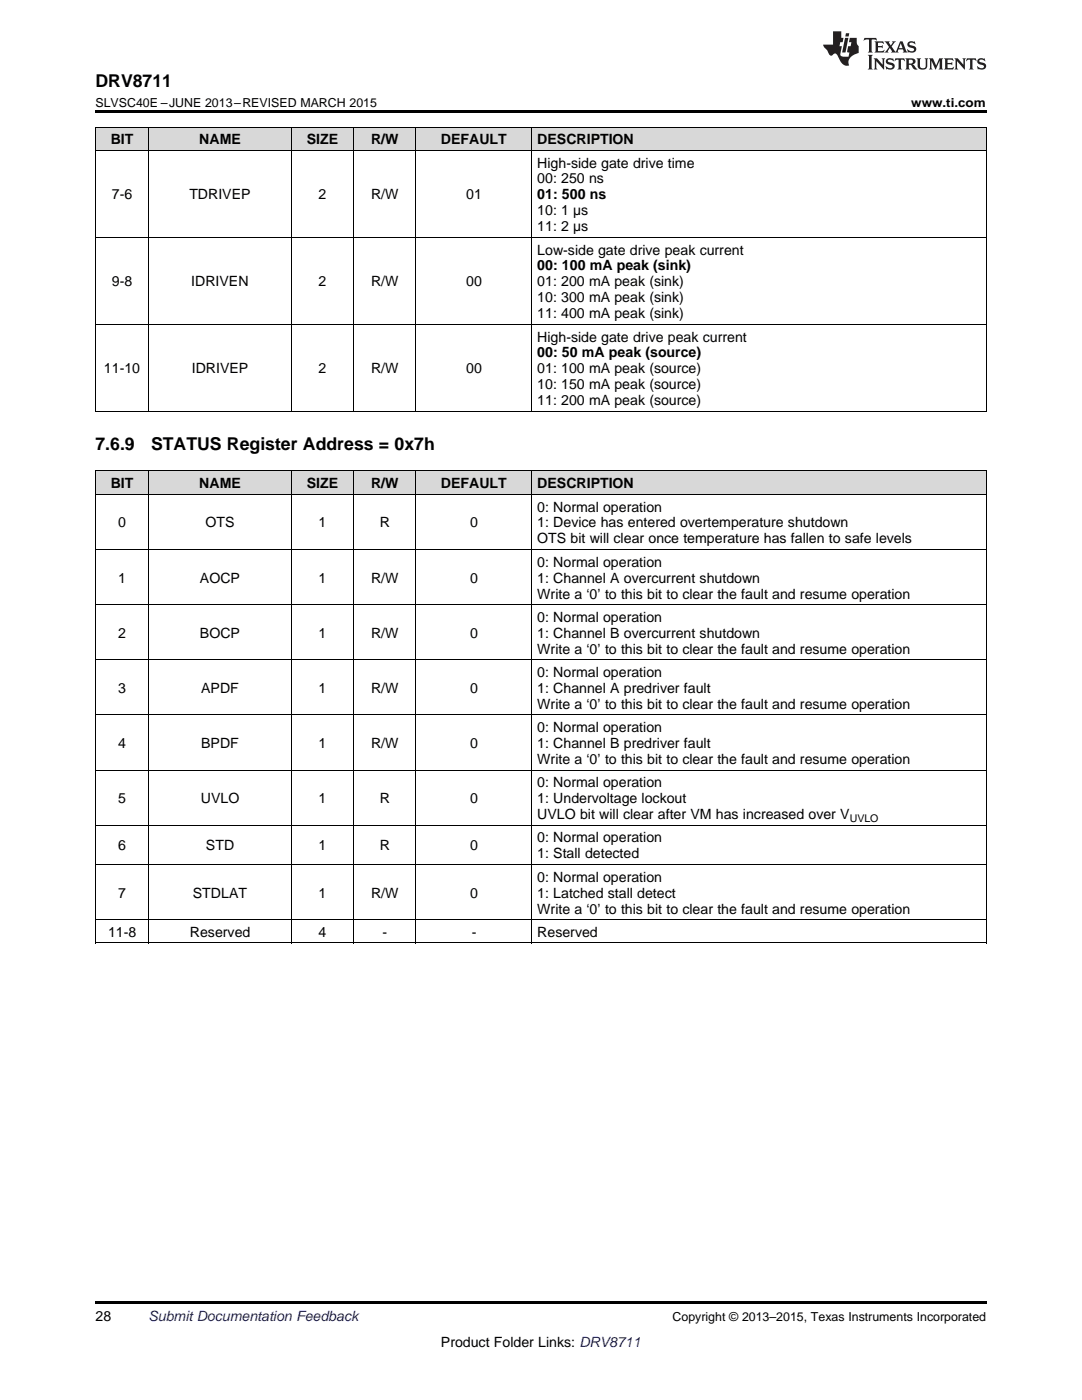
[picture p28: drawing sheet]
<svg xmlns="http://www.w3.org/2000/svg" width="216mm" height="279mm" viewBox="0 0 216 279" stroke-linecap="round" stroke-linejoin="round" font-family="sans-serif">
<defs><g id="words">
<g font-size="3.5">
<text x="19" y="17.3">DRV8711</text>
<text x="19" y="89.9">7.6.9</text>
<text x="30.1" y="89.9">STATUS Register Address = 0x7h</text>
</g>
<g font-size="2.8">
<text x="22.1" y="28.8">BIT</text>
<text x="39.8" y="28.8">NAME</text>
<text x="61.2" y="28.8">SIZE</text>
<text x="74" y="28.8">R/W</text>
<text x="88" y="28.8">DEFAULT</text>
<text x="107.2" y="28.8">DESCRIPTION</text>
<text x="107.2" y="33.4">High-side gate drive time</text>
<text x="22.3" y="39.8">7-6</text>
<text x="37.8" y="39.8">TDRIVEP</text>
<text x="63.6" y="39.8">2</text>
<text x="74" y="39.8">R/W</text>
<text x="93" y="39.8">01</text>
<text x="107.2" y="36.6">00: 250 ns</text>
<text x="107.2" y="39.8">01: 500 ns</text>
<text x="107.2" y="43">10: 1 µs</text>
<text x="107.2" y="46.1">11: 2 µs</text>
<text x="107.2" y="50.8">Low-side gate drive peak current</text>
<text x="107.2" y="54">00: 100 mA peak (sink)</text>
<text x="22.3" y="57.2">9-8</text>
<text x="38.2" y="57.2">IDRIVEN</text>
<text x="63.6" y="57.2">2</text>
<text x="74" y="57.2">R/W</text>
<text x="93" y="57.2">00</text>
<text x="107.2" y="57.2">01: 200 mA peak (sink)</text>
<text x="107.2" y="60.3">10: 300 mA peak (sink)</text>
<text x="107.2" y="63.5">11: 400 mA peak (sink)</text>
<text x="107.2" y="68.2">High-side gate drive peak current</text>
<text x="107.2" y="71.3">00: 50 mA peak (source)</text>
<text x="20.7" y="74.5">11-10</text>
<text x="38.3" y="74.5">IDRIVEP</text>
<text x="63.6" y="74.5">2</text>
<text x="74" y="74.5">R/W</text>
<text x="93" y="74.5">00</text>
<text x="107.2" y="74.5">01: 100 mA peak (source)</text>
<text x="107.2" y="77.7">10: 150 mA peak (source)</text>
<text x="107.2" y="80.9">11: 200 mA peak (source)</text>
<text x="22.1" y="97.4">BIT</text>
<text x="39.8" y="97.4">NAME</text>
<text x="61.2" y="97.4">SIZE</text>
<text x="74" y="97.4">R/W</text>
<text x="88" y="97.4">DEFAULT</text>
<text x="107.2" y="97.4">DESCRIPTION</text>
<text x="23.6" y="105.3">0</text>
<text x="41" y="105.3">OTS</text>
<text x="63.6" y="105.3">1</text>
<text x="75.8" y="105.3">R</text>
<text x="93.8" y="105.3">0</text>
<text x="107.2" y="102.1">0: Normal operation</text>
<text x="107.2" y="105.3">1: Device has entered overtemperature shutdown</text>
<text x="107.2" y="108.4">OTS bit will clear once temperature has fallen to safe levels</text>
<text x="107.2" y="113.1">0: Normal operation</text>
<text x="23.6" y="116.3">1</text>
<text x="39.9" y="116.3">AOCP</text>
<text x="63.6" y="116.3">1</text>
<text x="74" y="116.3">R/W</text>
<text x="93.8" y="116.3">0</text>
<text x="107.2" y="116.3">1: Channel A overcurrent shutdown</text>
<text x="107.2" y="119.5">Write a ‘0’ to this bit to clear the fault and resume operation</text>
<text x="107.2" y="124.1">0: Normal operation</text>
<text x="23.6" y="127.3">2</text>
<text x="39.9" y="127.3">BOCP</text>
<text x="63.6" y="127.3">1</text>
<text x="74" y="127.3">R/W</text>
<text x="93.8" y="127.3">0</text>
<text x="107.2" y="127.3">1: Channel B overcurrent shutdown</text>
<text x="107.2" y="130.5">Write a ‘0’ to this bit to clear the fault and resume operation</text>
<text x="107.2" y="135.1">0: Normal operation</text>
<text x="23.6" y="138.3">3</text>
<text x="40.1" y="138.3">APDF</text>
<text x="63.6" y="138.3">1</text>
<text x="74" y="138.3">R/W</text>
<text x="93.8" y="138.3">0</text>
<text x="107.2" y="138.3">1: Channel A predriver fault</text>
<text x="107.2" y="141.5">Write a ‘0’ to this bit to clear the fault and resume operation</text>
<text x="23.6" y="149.3">4</text>
<text x="40.1" y="149.3">BPDF</text>
<text x="63.6" y="149.3">1</text>
<text x="74" y="149.3">R/W</text>
<text x="93.8" y="149.3">0</text>
<text x="107.2" y="146.1">0: Normal operation</text>
<text x="107.2" y="149.3">1: Channel B predriver fault</text>
<text x="107.2" y="152.5">Write a ‘0’ to this bit to clear the fault and resume operation</text>
<text x="23.6" y="160.3">5</text>
<text x="40.1" y="160.3">UVLO</text>
<text x="63.6" y="160.3">1</text>
<text x="75.8" y="160.3">R</text>
<text x="93.8" y="160.3">0</text>
<text x="107.2" y="157.1">0: Normal operation</text>
<text x="107.2" y="160.3">1: Undervoltage lockout</text>
<text x="107.2" y="163.5">UVLO bit will clear after VM has increased over V</text>
<text x="23.6" y="169.7">6</text>
<text x="41.1" y="169.7">STD</text>
<text x="63.6" y="169.7">1</text>
<text x="75.8" y="169.7">R</text>
<text x="93.8" y="169.7">0</text>
<text x="107.2" y="168.1">0: Normal operation</text>
<text x="107.2" y="171.3">1: Stall detected</text>
<text x="23.6" y="179.1">7</text>
<text x="38.5" y="179.1">STDLAT</text>
<text x="63.6" y="179.1">1</text>
<text x="74" y="179.1">R/W</text>
<text x="93.8" y="179.1">0</text>
<text x="107.2" y="176">0: Normal operation</text>
<text x="107.2" y="179.1">1: Latched stall detect</text>
<text x="107.2" y="182.3">Write a ‘0’ to this bit to clear the fault and resume operation</text>
<text x="21.6" y="187">11-8</text>
<text x="37.9" y="187">Reserved</text>
<text x="63.6" y="187">4</text>
<text x="76.3" y="187">-</text>
<text x="94.1" y="187">-</text>
<text x="107.2" y="187">Reserved</text>
<text x="19" y="263.6">28</text>
<text x="88" y="268.9">Product Folder Links: DRV8711</text>
</g>
<text font-size="2.8" fill="#0000c8" x="29.6" y="263.6">Submit Documentation Feedback</text>
<g font-size="2.5">
<text x="19" y="21.4">SLVSC40E –JUNE 2013–REVISED MARCH 2015</text>
<text x="181.8" y="21.4">www.ti.com</text>
<text x="134.2" y="263.6">Copyright © 2013–2015, Texas Instruments Incorporated</text>
</g>
<text font-size="2.1" x="169.5" y="164">UVLO</text>
</g></defs>
<g fill="#d8d8d8">
<path d="M19 94.1h10.7v4.6h-10.7z"/>
<path d="M29.7 94.1h28.4v4.6h-28.4z"/>
<path d="M58.1 94.1h12.5v4.6h-12.5z"/>
<path d="M70.6 94.1h12.4v4.6h-12.4z"/>
<path d="M83 94.1h23.2v4.6h-23.2z"/>
<path d="M106.2 94.1h90.6v4.6h-90.6z"/>
<path d="M19 25.4h10.7v4.7h-10.7z"/>
<path d="M29.7 25.4h28.4v4.7h-28.4z"/>
<path d="M58.1 25.4h12.5v4.7h-12.5z"/>
<path d="M70.6 25.4h12.4v4.7h-12.4z"/>
<path d="M83 25.4h23.2v4.7h-23.2z"/>
<path d="M106.2 25.4h90.6v4.7h-90.6z"/>
</g>
<path d="M19 22h177.8v.5h-177.8zM19 259.7h177.8v.5h-177.8z" fill="#000"/>
<g fill="none" stroke="#000" stroke-width=".2">
<path d="M19 30h177.8M19 25.3h177.8M19.1 25.4v56.7M29.7 25.4v56.7M58.1 25.4v56.7M70.5 25.4v56.7M83 25.4v56.7M106.1 25.4v56.7M196.8 25.4v56.7M19 47.4h177.8M19 64.7h177.8M19 98.7h177.8"/>
<path d="M19 94h177.8M19 82.1h177.8M19.1 94.1v94.1M29.7 94.1v94.1M58.1 94.1v94.1M70.5 94.1v94.1M83 94.1v94.1M106.1 94.1v94.1M196.8 94.1v94.1M19 109.7h177.8M19 131.7h177.8M19 120.7h177.8"/>
<path d="M19 153.7h177.8M19 142.7h177.8M19 172.5h177.8M19 164.7h177.8M19 188.2h177.8M19 183.5h177.8"/>
</g>
<g fill="#231f20">
<path d="M172.5 7.6l-.1 .5 .4-.2h.6v.1v2.1l-.2 .4h.9l-.2-.4v-2.1l.1-.1h.5l.5 .2-.2-.5zM174.5 8.3l.2 .3v1.5l-.2 .4h1.8l.2-.6a1.04 1.04 0 0 1-1.3 .2v-.7h.6l.3 .2v-.6l-.3 .2h-.6v-.6l.8-.1 .4 .3-.2-.5zM176.5 8.3l.9 1.1-.9 1.1h.8l-.2-.2 .4-.7 .5 .7-.2 .2h1.5l-.2-.2 .2-.4h.9l.1 .4-.2 .2h1l-.3-.3-.7-1.9h-.5l-.9 2-.8-1 .9-1h-.8l.1 .3-.4 .5-.3-.6 .1-.2zM179.7 8.6l.4 1h-.7zM181.3 8.4a.63 .63 0 0 0-.2 .7 .63 .63 0 0 0 .6 .4l.6 .2 .1 .2a.75 .75 0 0 1-.7 .4 .75 .75 0 0 1-.6-.5l.1 .7 .1-.1a1.11 1.11 0 0 0 1.5-.6 1.13 1.13 0 0 0-1.2-.8l-.1-.4a1.04 1.04 0 0 1 1.2 .2l-.2-.5-.2 .1-.4-.2zM173.2 10.9l.2 .4v2.2l-.2 .4h1l-.3-.4v-2.2l.3-.4zM174.3 11.6l.3 .4v1.5l-.3 .4h.8l-.2-.4v-1.3l1.5 1.7v-1.9l.2-.4h-.7l.2 .4v.9l-1.1-1.3zM177 11.8a.62 .62 0 0 0-.2 .7 .62 .62 0 0 0 .6 .4l.6 .1 .1 .3a.76 .76 0 0 1-.7 .3 .76 .76 0 0 1-.7-.4l.2 .7 .1-.1a1.11 1.11 0 0 0 1.5-.6 1.13 1.13 0 0 0-1.2-.8l-.1-.4a1.04 1.04 0 0 1 1.2 .2l-.2-.6-.2 .1-.5-.1zM178.7 11.6l-.2 .6a.61 .61 0 0 1 .8-.3v1.6l-.2 .4h.9l-.2-.4v-1.6a.63 .63 0 0 1 .7 .3l-.1-.6zM180.6 11.6l.3 .4v1.5l-.3 .4h1l-.2-.2-.1-.8 .6 .2a.76 .76 0 0 0 1.2 .7l-1-1a.58 .58 0 0 0 .6-.5 .58 .58 0 0 0-.5-.6zM181.4 11.9h.1a.45 .45 0 0 1 .5 .1 .45 .45 0 0 1 .1 .5l-.8 .2zM182.9 11.6l.2 .2a2.17 2.17 0 0 0 .3 1.9 .99 .99 0 0 0 1.6-.6v-1.1l.2-.4h-.7l.2 .2a1.92 1.92 0 0 1-.2 1.8 .6 .6 0 0 1-.9-.5v-1.1l.2-.4zM185.4 11.6l.2 .4v1.5l-.2 .4h.7l-.2-.4v-1.4l.8 1.8 .8-1.8v1.4l-.2 .4h.9l-.2-.4v-1.5l.2-.4h-.8l-.6 1.5-.6-1.5zM188.4 11.6l.2 .4v1.5l-.2 .4h1.8l.1-.6a1.04 1.04 0 0 1-1.2 .1v-.6h.5l.4 .2v-.6l-.4 .2h-.5v-.7h.8l.3 .3-.1-.6zM190.5 11.6l.2 .4v1.5l-.2 .4h.7l-.2-.4v-1.3l1.5 1.7v-1.9l.2-.4h-.7l.2 .4v.9l-1.1-1.3zM192.9 11.6l-.1 .6a.61 .61 0 0 1 .7-.3l.1 1.6-.3 .4h1l-.3-.4 .1-1.6a.63 .63 0 0 1 .7 .3l-.1-.6zM195.2 11.8a.62 .62 0 0 0-.2 .7 .62 .62 0 0 0 .6 .4l.6 .1 .1 .3a.76 .76 0 0 1-.7 .3 .76 .76 0 0 1-.6-.4l.1 .7 .1-.1a1.11 1.11 0 0 0 1.6-.6 1.13 1.13 0 0 0-1.3-.8l-.1-.4a1.04 1.04 0 0 1 1.2 .2l-.1-.6-.2 .1-.5-.1z"/>
<path d="M166.2 6.3v2.6h-1.9v.4l.8 .9a.91 .91 0 0 0 1 .8 .56 .56 0 0 1 .5-.3 .56 .56 0 0 1 .5 .3l.4 .8a1.53 1.53 0 0 0 1.9 1.2 1.54 1.54 0 0 1 1-2.1l.9-.3v-1.4a1.52 1.52 0 0 1-.4-1.6h-1.3l-.2 .8h.5l-.2 .8h-.5l-.1 1v.2l.4 .1-.2 .8a1.93 1.93 0 0 1-1.6-.3l.3-1.8h-.5l.2-.8h.4l.2-.8h-.4v-1.3zM168.6 7.6l-.6 2.9h.7l.6-2.9zM168.8 6.6l-.1 .7h.6l.2-.7z"/>
</g>
<use href="#words"/>
</svg>
